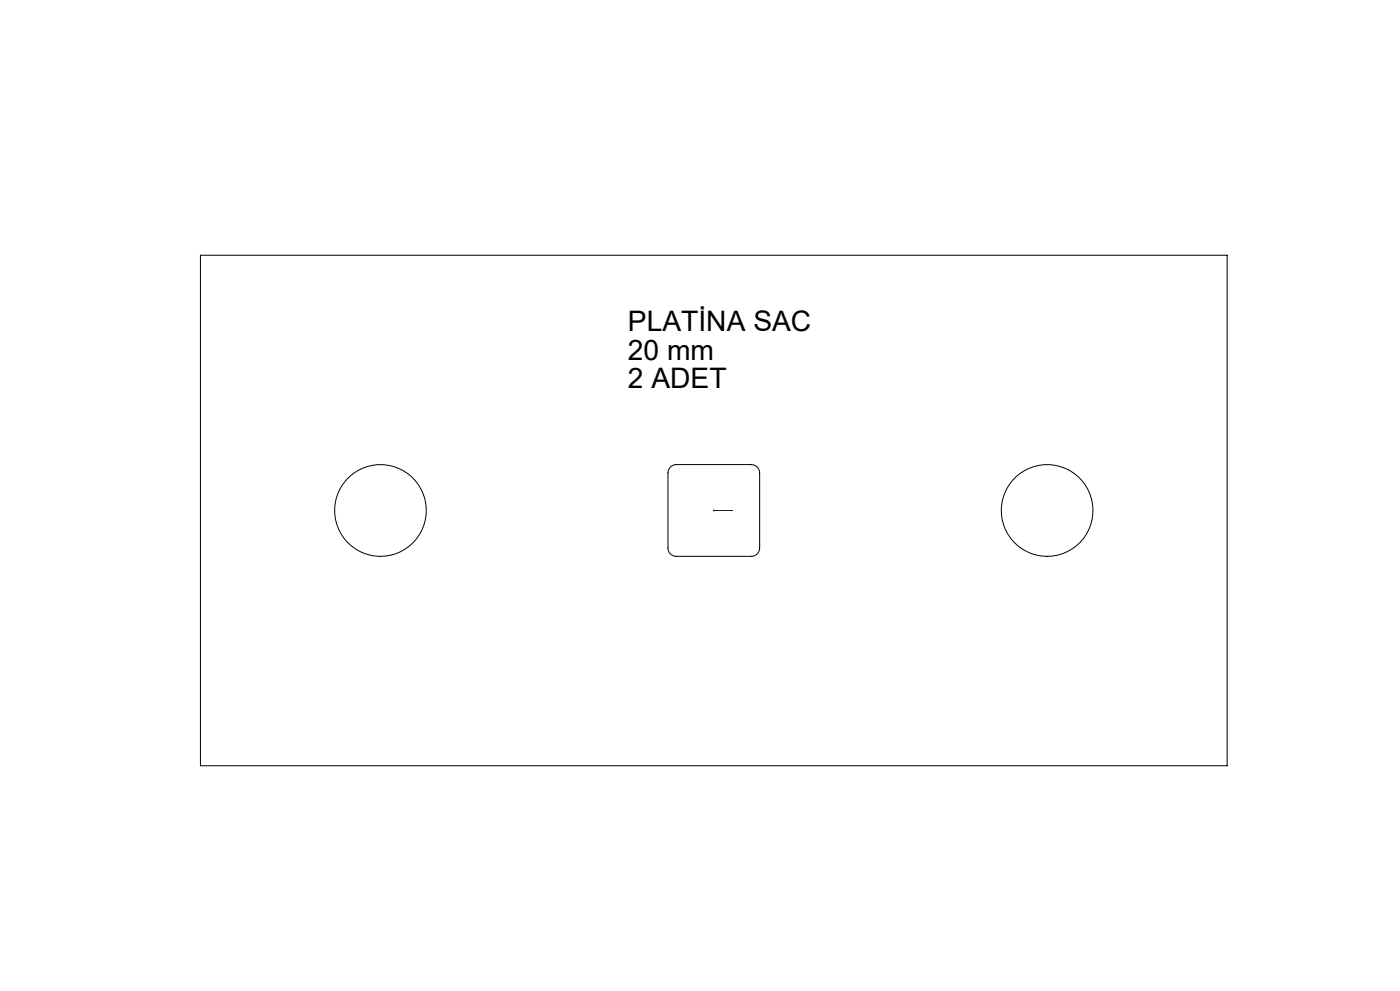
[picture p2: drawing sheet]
<svg xmlns="http://www.w3.org/2000/svg" width="840mm" height="594mm" viewBox="0 0 840 594" stroke-linecap="round" stroke-linejoin="round" font-family="sans-serif">
<defs><g id="words">
<g font-size="16.9">
<text x="377" y="199">PLATİNA SAC</text>
<text x="377" y="216">20 mm</text>
<text x="377" y="232">2 ADET</text>
</g>
</g></defs>
<g fill="none" stroke="#000" stroke-width=".6">
<path d="M120 153h616v306h-616zM402 280l4-2h45a5 5 0 0 1 5 5v45a5 5 0 0 1-5 5h-45a5 5 0 0 1-5-5v-45z"/>
<circle cx="228" cy="306" r="27"/>
<circle cx="628" cy="306" r="27"/>
</g>
<path d="M428 306h1zM428 306h.1M428 306h12M440 306h-2h2" fill="none" stroke="#00f" stroke-width=".6"/>
<path d="M428 306h1M428 305v1M429 306h-1" fill="none" stroke="#808080" stroke-width=".6"/>
<path d="M438 306h2zM428 306h1z" fill="#00f"/>
<use href="#words"/>
</svg>
